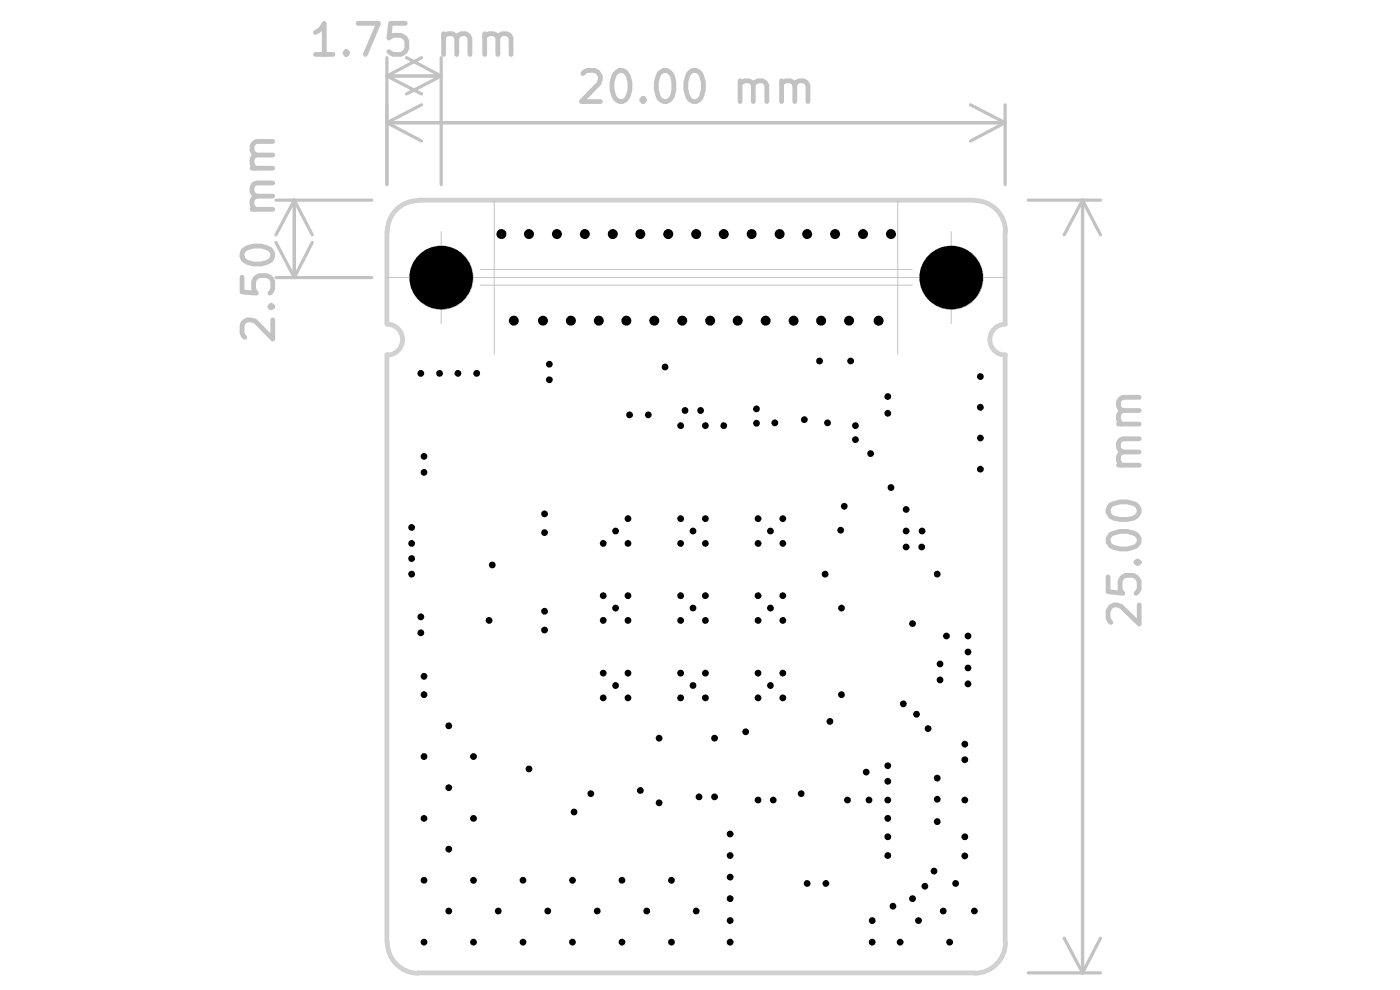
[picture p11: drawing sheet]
<svg xmlns="http://www.w3.org/2000/svg" width="297mm" height="210mm" viewBox="0 0 297 210" stroke-linecap="round" stroke-linejoin="round" font-family="sans-serif">
<path d="M82.1 49.1v19.6M88.7 42.5h118M88.7 42.5a6.6 6.6 0 0 0-6.5 6.6M206.8 42.5a6.6 6.6 0 0 1 6.5 6.6M213.2 49.1v19.6M82.1 75.2v124.6M82.1 68.8a3.3 3.3 0 0 1 3.3 3.2 3.3 3.3 0 0 1-3.3 3.3M213.2 75.2v124.6M213.3 68.8a3.3 3.3 0 0 0-3.3 3.2 3.3 3.3 0 0 0 3.3 3.3M82.2 199.9a6.6 6.6 0 0 0 6.5 6.5M213.3 199.9a6.6 6.6 0 0 1-6.5 6.5M88.7 206.4h118" fill="none" stroke="#d0d2cd" stroke-width="1"/>
<g fill="none" stroke="#c2c2c2" stroke-width=".21">
<path d="M82.1 58.9h131.1M93.6 49.1v19.6M101.8 57.2h91.8M104.9 42.5v32.7M190.5 42.5v32.7M201.8 49.1v19.6M101.8 60.5h91.8"/>
<circle cx="93.6" cy="58.9" r="6.7"/>
<circle cx="201.8" cy="58.9" r="6.7"/>
</g>
<g fill="none" stroke="#c2c2c2" stroke-width=".68">
<path d="M82.1 12.2v27M82.1 16.1h11.5M82.1 16.1l7.3 3.8M86.2 12.2l7.4 3.9M89.4 12.2l-7.3 3.9M93.6 12.2v27M93.6 16.1l-7.4 3.8M82.1 26h131.1M82.1 26l7.3 3.9M89.4 22.2l-7.3 3.8M205.9 22.2l7.3 3.8M213.2 22.2v17"/>
<path d="M213.2 26l-7.3 3.9M58.5 42.5h20.4M58.5 58.9h20.4M58.5 51.4l3.9 7.5M62.4 42.5v16.4M62.4 42.5l3.8 7.3M62.4 42.5l-3.9 7.3M66.2 51.4l-3.8 7.5M218.1 42.5h15.4M229.7 42.5v163.9M229.7 42.5l3.8 7.3M229.7 42.5l-3.9 7.3"/>
<path d="M225.8 199l3.9 7.4M233.5 199l-3.8 7.4M218.1 206.4h15.4"/>
</g>
<g fill="none" stroke="#c2c2c2" stroke-width="1">
<path d="M66.9 6.9l1.3-.9 .6-1.1v6.7M66.9 11.6h3.7M73.4 11l.4 .2-.4 .4-.2-.4 .2-.2v.6M76 4.9h4.3l-2.8 6.7M86 4.9h-3.2l-.3 3.2 .9-.6h1.6l1 .6 .3 .7v1.5l-.3 .7-1 .6h-1.6l-.9-.6M94.1 7.8a1.58 1.58 0 0 1 2.8 .3v3.5M94.1 7.1v4.5M96.9 8.1l.3-.6 .6-.4h1l.6 .4 .3 .6v3.5M102.8 7.8a1.73 1.73 0 0 1 2.6-.3l.2 .6v3.5M102.8 7.1v4.5M105.6 8.1l.4-.6 .5-.4h1l.7 .4 .2 .6v3.5M123.7 15.6l.2-.3 .7-.4h1.5a1.82 1.82 0 0 1 .9 2.8l-3.7 3.8h4.1"/>
<path d="M130.5 15.6a1.53 1.53 0 0 1 1.6-.6 1.53 1.53 0 0 1 1.2 1.2 5.1 5.1 0 0 1-.6 5 1.56 1.56 0 0 1-2.5-.9 5.2 5.2 0 0 1 .3-4.7zM139.8 15.6a1.59 1.59 0 0 1 1.7-.7 1.59 1.59 0 0 1 1.2 1.3 6 6 0 0 1-.3 4.7 1.53 1.53 0 0 1-1.6 .6 1.53 1.53 0 0 1-1.2-1.2 5.6 5.6 0 0 1 .2-4.7zM146.1 15.6a1.52 1.52 0 0 1 1.6-.7 1.52 1.52 0 0 1 1.2 1.3 5.1 5.1 0 0 1-.6 5 1.49 1.49 0 0 1-2.5-.9 5.6 5.6 0 0 1 .3-4.7zM157 17.7a1.83 1.83 0 0 1 2.5-.2l.3 .6v3.4M157 17.1v4.4M159.8 18.1a1.59 1.59 0 0 1 2.5-.6l.4 .6v3.4M165.8 17.7a1.64 1.64 0 0 1 2.8 .4v3.4M165.8 17.1v4.4M168.6 18.1l.3-.6 .6-.4h1l.6 .4 .3 .6v3.4M53.5 35.7h4.4M57.9 38.8h-3.5l-.6 .3-.3 .6v1l.3 .6 .6 .3M57.9 32.9h-3.5l-.6 .2a1.73 1.73 0 0 0 .3 2.6"/>
<path d="M57.9 30h-3.5a1.59 1.59 0 0 0-.6 2.5l.6 .4M136.4 20.9l.4 .3-.4 .3-.3-.3 .3-.3v.6M51.3 58.8v3.1l3.1 .3-.6-.9v-1.6l.3-.7 1-.5h1.5l.7 .3 .6 .9v1.6l-.6 .9M51.6 53.1a4.9 4.9 0 0 1 5.9 0 1.56 1.56 0 0 1-.9 2.6 5.1 5.1 0 0 1-5-.6l-.3-.7v-.6zM53.5 44.4h4.4M57.9 41.6h-3.5l-.6 .3a1.65 1.65 0 0 0 .3 2.5M57.3 65.1l.2-.4 .4 .4-.4 .2-.2-.2h.6M57.9 67.9v4l-3.8-3.8a1.82 1.82 0 0 0-2.8 .9v1.6l.6 1M237.3 98.7h4.4M237.3 90h4.4M241.7 95.9h-3.5l-.6 .2a1.83 1.83 0 0 0 .3 2.6M241.7 93.1h-3.5l-.6 .2-.3 .7v.9l.3 .6 .6 .4"/>
<path d="M241.7 87.1h-3.5a1.67 1.67 0 0 0-.3 2.9M241.7 84.3h-3.5l-.6 .3-.3 .6v.9l.3 .7 .6 .3M235.7 113.3a5.3 5.3 0 0 1 5.6 .4 1.49 1.49 0 0 1-.9 2.4 5.9 5.9 0 0 1-4.7-.2 1.6 1.6 0 0 1 0-2.6zM235.7 107.1a5.3 5.3 0 0 1 5.6 .3 1.56 1.56 0 0 1-.9 2.5 6.3 6.3 0 0 1-4.7-.3 1.6 1.6 0 0 1 0-2.5zM241 119.2l.3-.2 .4 .2-.4 .4-.3-.4h.7M235.1 122.4v3.1l3.1 .4-.6-1v-1.6l.3-.6 .9-.7h1.6l.6 .4 .7 .9v1.6l-.7 1M241.7 128.3v4.1l-3.8-3.8-1-.3a1.67 1.67 0 0 0-1.8 1.3v1.5l.6 .9"/>
</g>
<g fill="#000">
<circle cx="93.6" cy="58.9" r="6.7"/>
<circle cx="106.4" cy="49.7" r="1.06"/>
<circle cx="112.2" cy="49.7" r="1.06"/>
<circle cx="118.1" cy="49.7" r="1.06"/>
<circle cx="124.1" cy="49.7" r="1.06"/>
<circle cx="130" cy="49.7" r="1.06"/>
<circle cx="135.8" cy="49.7" r="1.06"/>
<circle cx="141.8" cy="49.7" r="1.06"/>
<circle cx="147.7" cy="49.7" r="1.06"/>
<circle cx="153.5" cy="49.7" r="1.06"/>
<circle cx="159.5" cy="49.7" r="1.06"/>
<circle cx="165.4" cy="49.7" r="1.06"/>
<circle cx="171.2" cy="49.7" r="1.06"/>
<circle cx="177.2" cy="49.7" r="1.06"/>
<circle cx="183.1" cy="49.7" r="1.06"/>
<circle cx="189" cy="49.7" r="1.06"/>
<circle cx="201.8" cy="58.9" r="6.7"/>
<circle cx="89.3" cy="79.2" r=".72"/>
<circle cx="93.3" cy="79.2" r=".72"/>
<circle cx="97.1" cy="79.2" r=".72"/>
<circle cx="101.1" cy="79.2" r=".72"/>
<circle cx="109" cy="68" r="1.06"/>
<circle cx="115.2" cy="68" r="1.06"/>
<circle cx="116.5" cy="77.3" r=".72"/>
<circle cx="121.1" cy="68" r="1.06"/>
<circle cx="127" cy="68" r="1.06"/>
<circle cx="132.9" cy="68" r="1.06"/>
<circle cx="138.8" cy="68" r="1.06"/>
<circle cx="141.1" cy="77.8" r=".72"/>
<circle cx="144.7" cy="68" r="1.06"/>
<circle cx="150.7" cy="68" r="1.06"/>
<circle cx="156.5" cy="68" r="1.06"/>
<circle cx="162.4" cy="68" r="1.06"/>
<circle cx="168.4" cy="68" r="1.06"/>
<circle cx="173.9" cy="76.6" r=".72"/>
<circle cx="174.2" cy="68" r="1.06"/>
<circle cx="180.1" cy="68" r="1.06"/>
<circle cx="180.5" cy="76.6" r=".72"/>
<circle cx="186.4" cy="68" r="1.06"/>
<circle cx="208" cy="79.9" r=".72"/>
<circle cx="90" cy="96.8" r=".72"/>
<circle cx="116.5" cy="80.6" r=".72"/>
<circle cx="133.6" cy="88" r=".72"/>
<circle cx="137.5" cy="88" r=".72"/>
<circle cx="144.4" cy="90.3" r=".72"/>
<circle cx="145.3" cy="87.1" r=".72"/>
<circle cx="148.6" cy="87.1" r=".72"/>
<circle cx="149.6" cy="90.3" r=".72"/>
<circle cx="153.5" cy="90.3" r=".72"/>
<circle cx="160.5" cy="89.8" r=".72"/>
<circle cx="160.5" cy="86.7" r=".72"/>
<circle cx="164.4" cy="89.7" r=".72"/>
<circle cx="170.6" cy="89" r=".72"/>
<circle cx="175.6" cy="89.7" r=".72"/>
<circle cx="181.5" cy="93.3" r=".72"/>
<circle cx="181.5" cy="90.3" r=".72"/>
<circle cx="184.7" cy="96.2" r=".72"/>
<circle cx="188.3" cy="87.7" r=".72"/>
<circle cx="188.3" cy="84.1" r=".72"/>
<circle cx="208" cy="86.4" r=".72"/>
<circle cx="208" cy="99.5" r=".72"/>
<circle cx="208" cy="92.9" r=".72"/>
<circle cx="87.3" cy="111.9" r=".72"/>
<circle cx="87.3" cy="118.5" r=".72"/>
<circle cx="87.3" cy="115.3" r=".72"/>
<circle cx="90" cy="100.2" r=".72"/>
<circle cx="104.4" cy="119.8" r=".72"/>
<circle cx="115.5" cy="113" r=".72"/>
<circle cx="115.5" cy="109" r=".72"/>
<circle cx="128" cy="115.3" r=".72"/>
<circle cx="130.6" cy="112.6" r=".72"/>
<circle cx="133.2" cy="110" r=".72"/>
<circle cx="133.2" cy="115.3" r=".72"/>
<circle cx="144.4" cy="115.3" r=".72"/>
<circle cx="144.4" cy="110" r=".72"/>
<circle cx="147" cy="112.6" r=".72"/>
<circle cx="149.6" cy="115.3" r=".72"/>
<circle cx="149.6" cy="110" r=".72"/>
<circle cx="160.8" cy="115.3" r=".72"/>
<circle cx="160.8" cy="110" r=".72"/>
<circle cx="163.4" cy="112.6" r=".72"/>
<circle cx="166.1" cy="115.3" r=".72"/>
<circle cx="166.1" cy="110" r=".72"/>
<circle cx="178.3" cy="112.5" r=".72"/>
<circle cx="179.1" cy="107.4" r=".72"/>
<circle cx="189" cy="103.4" r=".72"/>
<circle cx="192.2" cy="108.1" r=".72"/>
<circle cx="192.2" cy="116" r=".72"/>
<circle cx="192.2" cy="112.6" r=".72"/>
<circle cx="195.5" cy="116" r=".72"/>
<circle cx="195.6" cy="112.6" r=".72"/>
<circle cx="87.3" cy="121.8" r=".72"/>
<circle cx="89.3" cy="134.2" r=".72"/>
<circle cx="89.3" cy="130.8" r=".72"/>
<circle cx="103.8" cy="131.6" r=".72"/>
<circle cx="115.5" cy="133.6" r=".72"/>
<circle cx="115.5" cy="129.7" r=".72"/>
<circle cx="128" cy="126.4" r=".72"/>
<circle cx="128" cy="131.6" r=".72"/>
<circle cx="130.6" cy="129" r=".72"/>
<circle cx="133.2" cy="126.4" r=".72"/>
<circle cx="133.2" cy="131.6" r=".72"/>
<circle cx="144.4" cy="126.4" r=".72"/>
<circle cx="144.4" cy="131.6" r=".72"/>
<circle cx="147" cy="129" r=".72"/>
<circle cx="149.6" cy="126.4" r=".72"/>
<circle cx="149.6" cy="131.6" r=".72"/>
<circle cx="160.8" cy="126.4" r=".72"/>
<circle cx="160.8" cy="131.6" r=".72"/>
<circle cx="163.4" cy="129" r=".72"/>
<circle cx="166.1" cy="126.4" r=".72"/>
<circle cx="166.1" cy="131.6" r=".72"/>
<circle cx="175" cy="121.8" r=".72"/>
<circle cx="178.5" cy="129" r=".72"/>
<circle cx="193.6" cy="132.3" r=".72"/>
<circle cx="198.8" cy="121.8" r=".72"/>
<circle cx="200.8" cy="134.9" r=".72"/>
<circle cx="205.4" cy="138.3" r=".72"/>
<circle cx="205.4" cy="134.9" r=".72"/>
<circle cx="90" cy="143.5" r=".72"/>
<circle cx="90" cy="147.4" r=".72"/>
<circle cx="95.2" cy="154" r=".72"/>
<circle cx="128" cy="148" r=".72"/>
<circle cx="128" cy="142.8" r=".72"/>
<circle cx="130.6" cy="145.4" r=".72"/>
<circle cx="133.2" cy="148" r=".72"/>
<circle cx="133.2" cy="142.8" r=".72"/>
<circle cx="139.8" cy="156.6" r=".72"/>
<circle cx="144.4" cy="148" r=".72"/>
<circle cx="144.4" cy="142.8" r=".72"/>
<circle cx="147" cy="145.4" r=".72"/>
<circle cx="149.6" cy="148" r=".72"/>
<circle cx="149.6" cy="142.8" r=".72"/>
<circle cx="151.6" cy="156.6" r=".72"/>
<circle cx="158.2" cy="155.2" r=".72"/>
<circle cx="160.8" cy="148" r=".72"/>
<circle cx="160.8" cy="142.8" r=".72"/>
<circle cx="163.4" cy="145.4" r=".72"/>
<circle cx="166.1" cy="148" r=".72"/>
<circle cx="166.1" cy="142.8" r=".72"/>
<circle cx="176.1" cy="153" r=".72"/>
<circle cx="178.5" cy="147.4" r=".72"/>
<circle cx="191.6" cy="149.3" r=".72"/>
<circle cx="194.4" cy="151.5" r=".72"/>
<circle cx="196.9" cy="154.6" r=".72"/>
<circle cx="199.4" cy="140.8" r=".72"/>
<circle cx="199.4" cy="144.2" r=".72"/>
<circle cx="204.7" cy="157.9" r=".72"/>
<circle cx="205.4" cy="145.1" r=".72"/>
<circle cx="205.4" cy="141.7" r=".72"/>
<circle cx="90" cy="173.6" r=".72"/>
<circle cx="90" cy="160.5" r=".72"/>
<circle cx="95.2" cy="167.1" r=".72"/>
<circle cx="100.5" cy="173.6" r=".72"/>
<circle cx="100.5" cy="160.5" r=".72"/>
<circle cx="112.2" cy="163.1" r=".72"/>
<circle cx="121.8" cy="172.2" r=".72"/>
<circle cx="125.3" cy="168.4" r=".72"/>
<circle cx="135.8" cy="167.7" r=".72"/>
<circle cx="139.8" cy="170.3" r=".72"/>
<circle cx="148.3" cy="169" r=".72"/>
<circle cx="151.6" cy="169" r=".72"/>
<circle cx="154.9" cy="176.9" r=".72"/>
<circle cx="160.8" cy="169.7" r=".72"/>
<circle cx="164" cy="169.7" r=".72"/>
<circle cx="170" cy="168.4" r=".72"/>
<circle cx="179.8" cy="169.7" r=".72"/>
<circle cx="183.8" cy="163.8" r=".72"/>
<circle cx="184.4" cy="169.7" r=".72"/>
<circle cx="188.3" cy="165.7" r=".72"/>
<circle cx="188.3" cy="169.7" r=".72"/>
<circle cx="188.3" cy="173.6" r=".72"/>
<circle cx="188.3" cy="177.5" r=".72"/>
<circle cx="188.3" cy="162.4" r=".72"/>
<circle cx="198.8" cy="165.1" r=".72"/>
<circle cx="198.8" cy="169.5" r=".72"/>
<circle cx="198.8" cy="174.3" r=".72"/>
<circle cx="204.7" cy="169.7" r=".72"/>
<circle cx="204.7" cy="161.2" r=".72"/>
<circle cx="204.7" cy="177.5" r=".72"/>
<circle cx="90" cy="186.7" r=".72"/>
<circle cx="90" cy="199.9" r=".72"/>
<circle cx="95.2" cy="193.2" r=".72"/>
<circle cx="95.2" cy="180.1" r=".72"/>
<circle cx="100.5" cy="186.7" r=".72"/>
<circle cx="100.5" cy="199.9" r=".72"/>
<circle cx="105.7" cy="193.2" r=".72"/>
<circle cx="110.9" cy="186.7" r=".72"/>
<circle cx="110.9" cy="199.9" r=".72"/>
<circle cx="116.2" cy="193.2" r=".72"/>
<circle cx="121.4" cy="186.7" r=".72"/>
<circle cx="121.4" cy="199.9" r=".72"/>
<circle cx="126.7" cy="193.2" r=".72"/>
<circle cx="131.9" cy="186.7" r=".72"/>
<circle cx="131.9" cy="199.9" r=".72"/>
<circle cx="137.2" cy="193.2" r=".72"/>
<circle cx="142.4" cy="186.7" r=".72"/>
<circle cx="142.4" cy="199.9" r=".72"/>
<circle cx="147.7" cy="193.2" r=".72"/>
<circle cx="154.9" cy="186" r=".72"/>
<circle cx="154.9" cy="181.5" r=".72"/>
<circle cx="154.9" cy="199.9" r=".72"/>
<circle cx="154.9" cy="195.3" r=".72"/>
<circle cx="154.9" cy="190.6" r=".72"/>
<circle cx="171.2" cy="187.4" r=".72"/>
<circle cx="175.2" cy="187.4" r=".72"/>
<circle cx="185" cy="199.9" r=".72"/>
<circle cx="185" cy="195.3" r=".72"/>
<circle cx="188.3" cy="181.5" r=".72"/>
<circle cx="189.4" cy="192.2" r=".72"/>
<circle cx="191" cy="199.9" r=".72"/>
<circle cx="193.6" cy="190.6" r=".72"/>
<circle cx="194.9" cy="195.3" r=".72"/>
<circle cx="196.2" cy="188" r=".72"/>
<circle cx="198.2" cy="184.8" r=".72"/>
<circle cx="200.1" cy="193.2" r=".72"/>
<circle cx="201.5" cy="199.9" r=".72"/>
<circle cx="202.7" cy="187.4" r=".72"/>
<circle cx="204.7" cy="181.6" r=".72"/>
<circle cx="206.7" cy="193.2" r=".72"/>
</g>
</svg>
